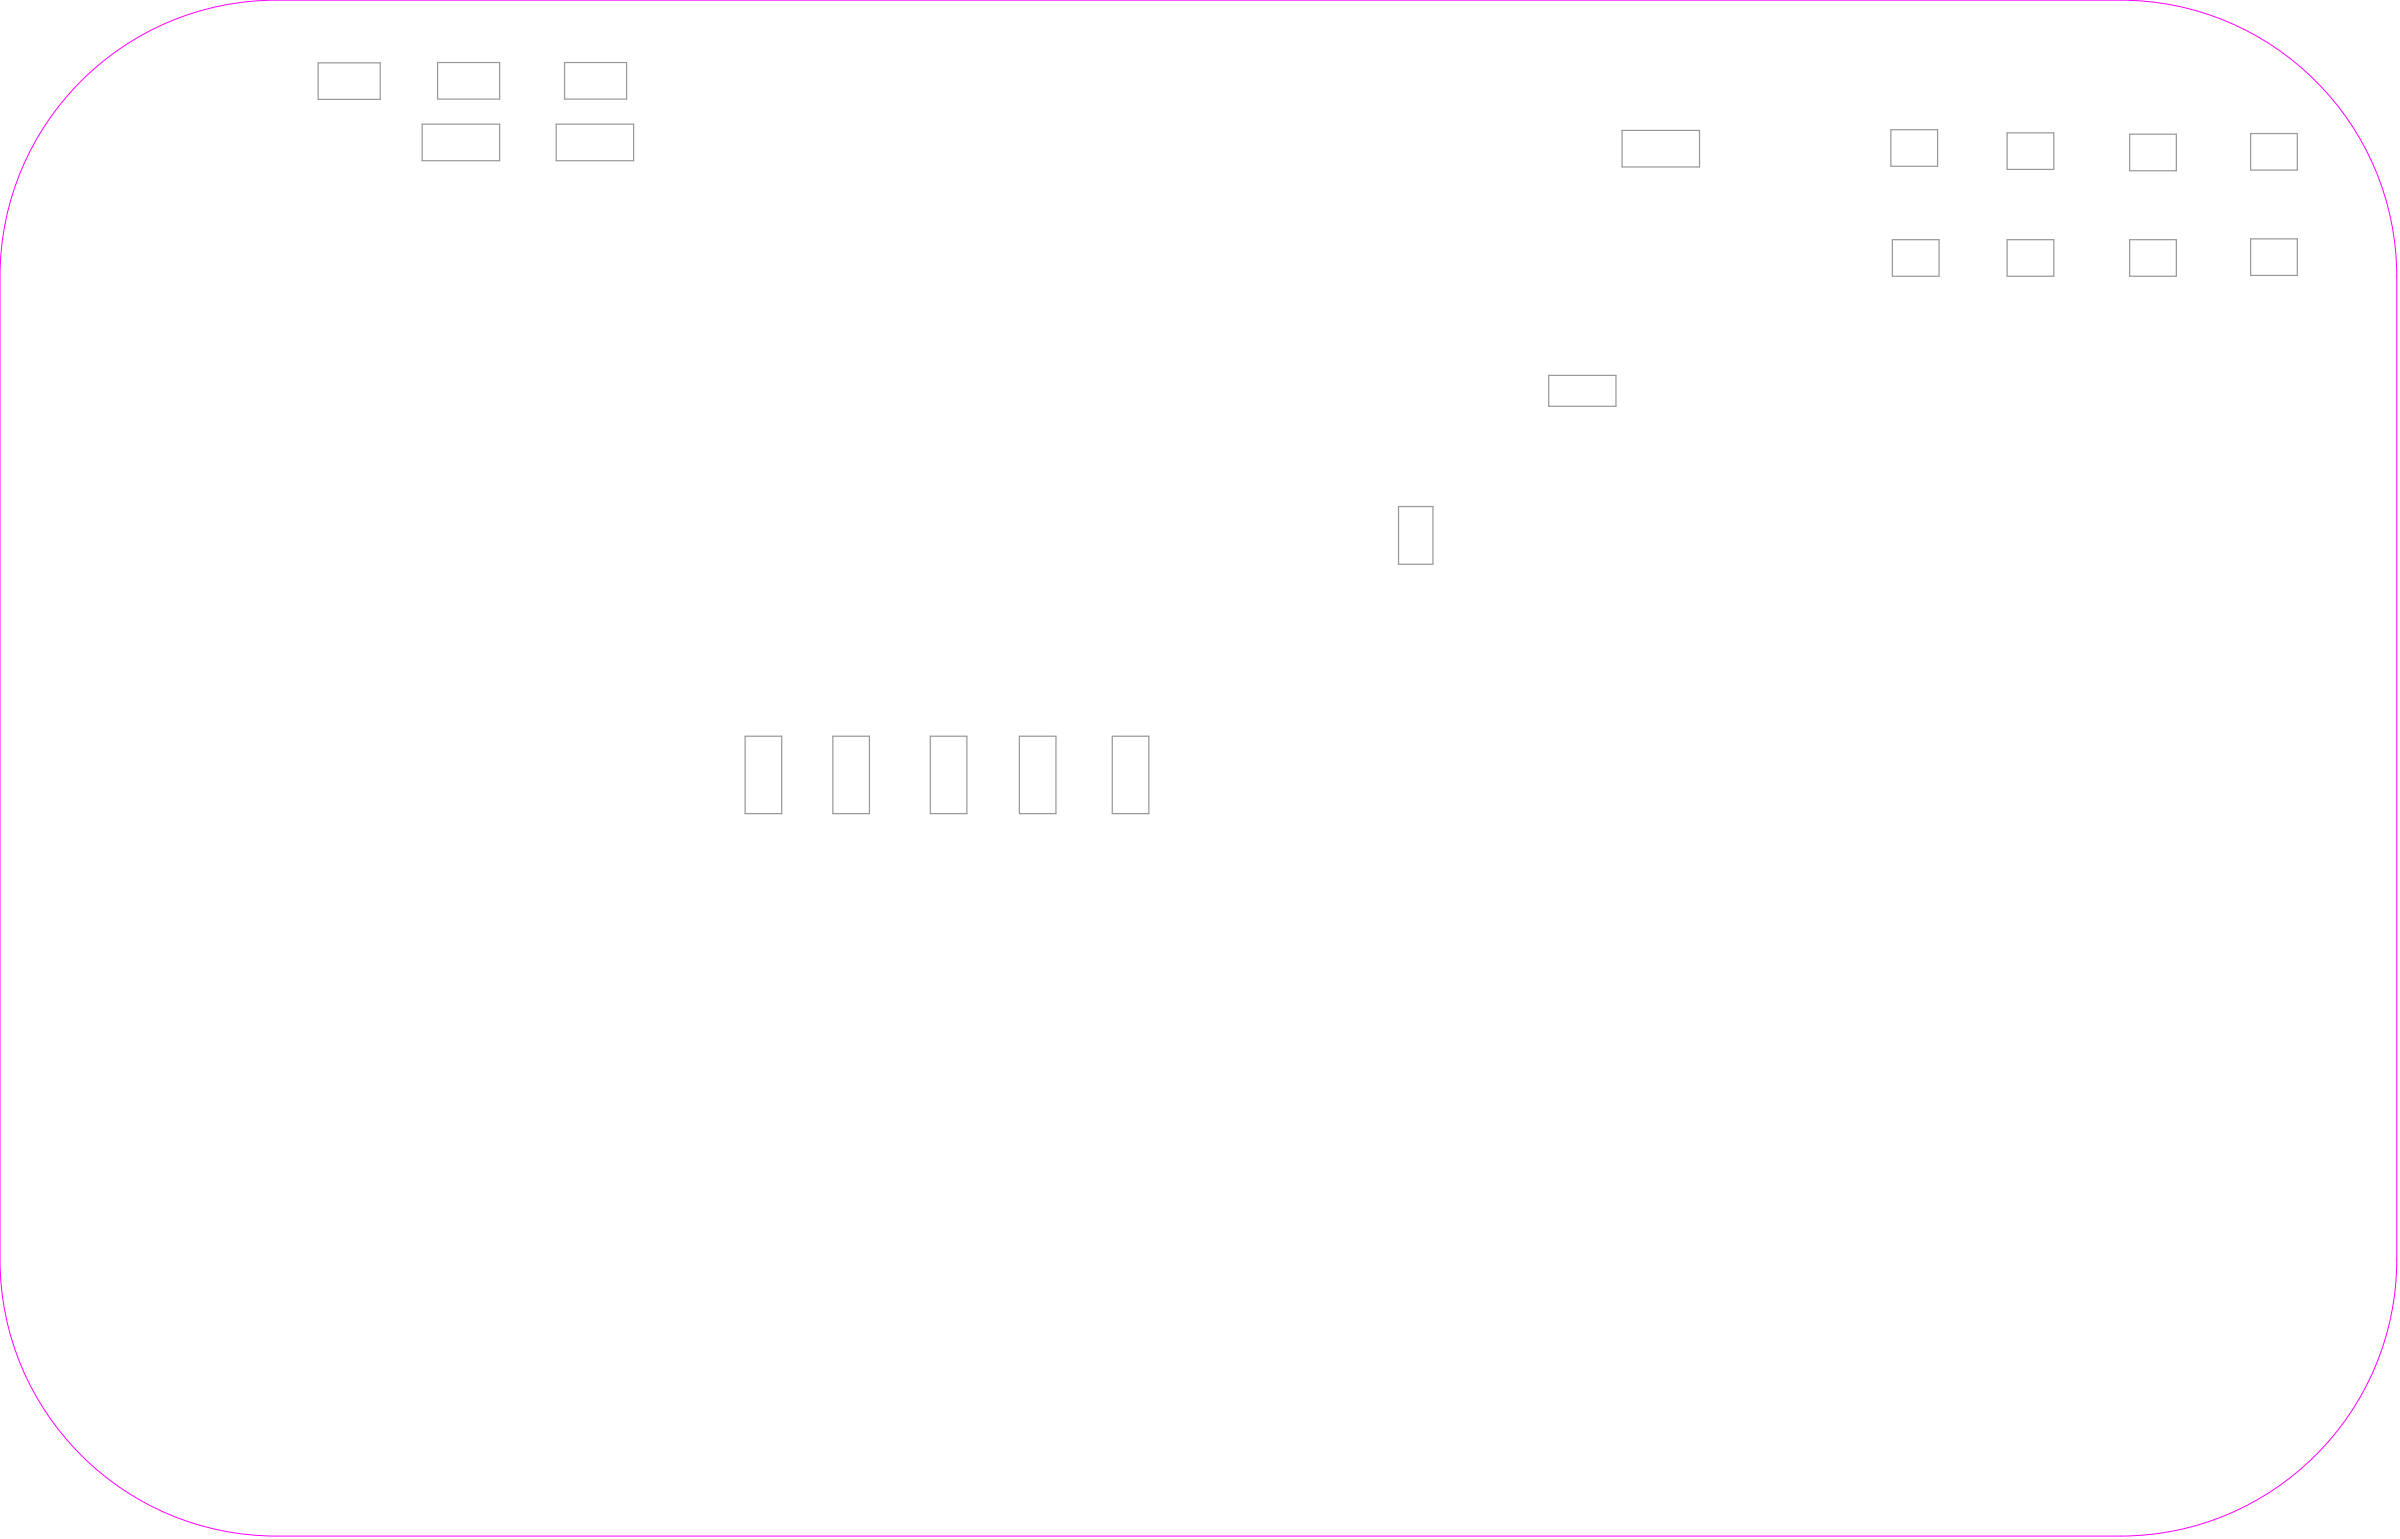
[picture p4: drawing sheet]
<svg xmlns="http://www.w3.org/2000/svg" width="1300mm" height="834mm" viewBox="0 0 1300 834" stroke-linecap="round" stroke-linejoin="round" font-family="sans-serif">
<path d="M44 44a149 149 0 0 1 106-44h998a150 150 0 0 1 150 150v532a150 150 0 0 1-150 150h-998a150 150 0 0 1-150-150v-532a149 149 0 0 1 44-106z" fill="none" stroke="#f0f" stroke-width=".54"/>
<g fill="none" stroke="#999" stroke-width=".66">
<path d="M172 34h34v20h-34zM237 34h34v20h-34zM306 34h33v20h-33zM229 67h42v20h-42zM301 67h42v20h-42zM878 71h42v19h-42zM1024 70h25v20h-25zM1087 72h25v20h-25zM1153 73h26v19h-26zM1219 72h25v20h-25zM1025 130h25v20h-25zM1087 130h25v20h-25z"/>
<path d="M1153 130h26v20h-26zM1219 129h25v20h-25zM839 203h36v17h-36zM757 274h19v32h-19zM404 399h19v42h-19zM451 399h20v42h-20zM504 399h20v42h-20zM552 399h20v42h-20zM602 399h20v42h-20z"/>
</g>
</svg>
